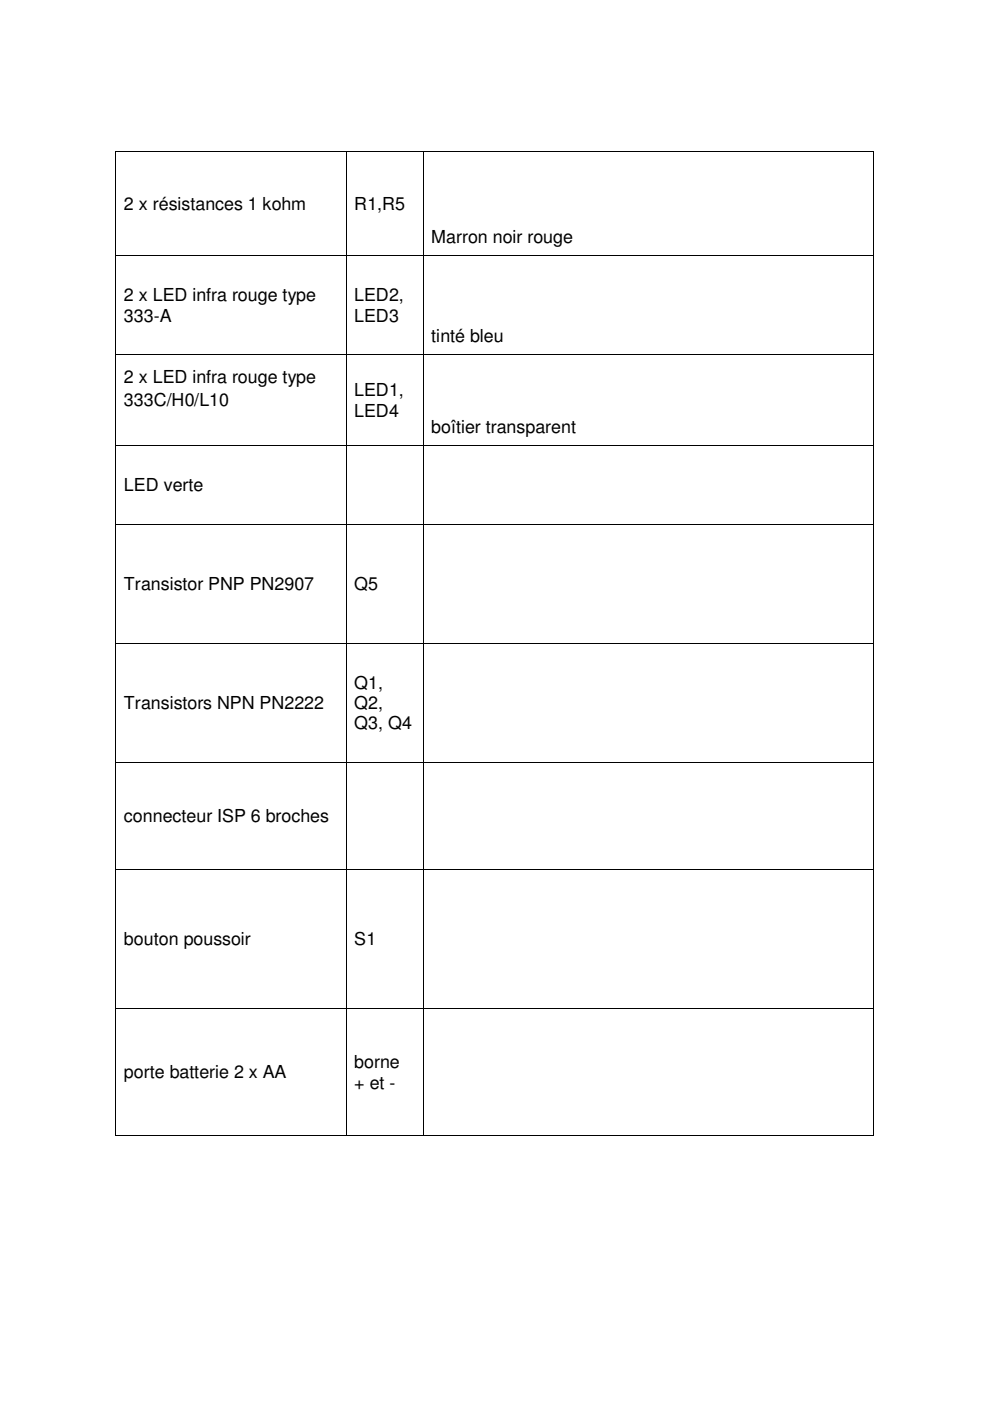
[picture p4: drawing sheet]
<svg xmlns="http://www.w3.org/2000/svg" width="210mm" height="297mm" viewBox="0 0 210 297" stroke-linecap="round" stroke-linejoin="round" font-family="sans-serif">
<defs><g id="words">
<g font-size="3.8">
<text x="26.3" y="44.5">2 x résistances 1 kohm</text>
<text x="75.1" y="44.5">R1,R5</text>
<text x="91.4" y="51.5">Marron noir rouge</text>
<text x="26.3" y="63.9">2 x LED infra rouge type</text>
<text x="75.1" y="63.9">LED2,</text>
<text x="26.3" y="68.2">333-A</text>
<text x="75.1" y="68.2">LED3</text>
<text x="91.4" y="72.6">tinté bleu</text>
<text x="26.3" y="81.2">2 x LED infra rouge type</text>
<text x="75.1" y="84">LED1,</text>
<text x="26.3" y="86.1">333C/H0/L10</text>
<text x="75.1" y="88.3">LED4</text>
<text x="91.4" y="91.7">boîtier transparent</text>
<text x="26.3" y="104.1">LED verte</text>
<text x="26.3" y="125.1">Transistor PNP PN2907</text>
<text x="75.1" y="125.1">Q5</text>
<text x="75.1" y="146">Q1,</text>
<text x="26.3" y="150.3">Transistors NPN PN2222</text>
<text x="75.1" y="150.3">Q2,</text>
<text x="75.1" y="154.6">Q3, Q4</text>
<text x="26.3" y="174.2">connecteur ISP 6 broches</text>
<text x="26.3" y="200.4">bouton poussoir</text>
<text x="75.1" y="200.4">S1</text>
<text x="75.1" y="226.4">borne</text>
<text x="26.3" y="228.6">porte batterie 2 x AA</text>
<text x="75.1" y="230.8">+ et -</text>
</g>
</g></defs>
<g fill="#000">
<path d="M24.5 32h.1v2h-.1zM24.5 32h.1v.2h-.1zM73.3 32.2h.1v1.8h-.1zM73.3 32l.1 .2zM89.6 32.2h.2v1.8h-.2zM89.6 32h.2v.2h-.2zM185.2 32h.1v2h-.1zM185.2 32h.1v.2h-.1zM24.5 54.1h.1v1.9h-.1zM73.3 54.1h.1v1.9h-.1zM89.6 54.1h.2v1.9h-.2zM185.2 54.1h.1v1.9h-.1z"/>
<path d="M24.5 75.2h.1v1.8h-.1zM73.3 75.2h.1v1.8h-.1zM89.6 75.2h.2v1.8h-.2zM185.2 75.2h.1v1.8h-.1zM24.5 94.3h.1v1.9h-.1zM73.3 94.3h.1v1.9h-.1zM89.6 94.3h.2v1.9h-.2zM185.2 94.3h.1v1.9h-.1zM24.5 111h.1v1.9h-.1zM73.3 111h.1v1.9h-.1zM89.6 111h.2v1.9h-.2zM185.2 111h.1v1.9h-.1z"/>
<path d="M24.5 136.3h.1v1.9h-.1zM73.3 136.3h.1v1.9h-.1zM89.6 136.3h.2v1.9h-.2zM185.2 136.3h.1v1.9h-.1zM24.5 161.5h.1v1.9h-.1zM73.3 161.5h.1v1.9h-.1zM89.6 161.5h.2v1.9h-.2zM185.2 161.5h.1v1.9h-.1zM24.5 184.2h.1v1.9h-.1zM73.3 184.2h.1v1.9h-.1zM89.6 184.2h.2v1.9h-.2zM185.2 184.2h.1v1.9h-.1z"/>
<path d="M24.5 213.8h.1v1.9h-.1zM73.3 213.8h.1v1.9h-.1zM89.6 213.8h.2v1.9h-.2zM185.2 213.8h.1v1.9h-.1zM24.5 240.6h.1v.1h-.1zM73.3 240.6l.1 .1zM89.6 240.6h.2v.1h-.2zM185.2 240.6h.1v.1h-.1z"/>
</g>
<g fill="none" stroke="#000" stroke-width=".21">
<path d="M24.6 34v20.1M24.6 32.1h48.7M73.4 34v20.1M73.4 32.1h16.2M89.7 34v20.1M89.8 32.1h95.4M185.3 34v20.1M24.6 56v19.2M24.6 54.1h48.7M73.4 56v19.2M73.4 54.1h16.2M89.7 56v19.2"/>
<path d="M89.8 54.1h95.4M185.3 56v19.2M24.6 77v17.3M24.6 75.2h48.7M73.4 77v17.3M73.4 75.2h16.2M89.7 77v17.3M89.8 75.2h95.4M185.3 77v17.3M24.6 96.2v14.8M24.6 94.4h48.7M73.4 96.2v14.8"/>
<path d="M73.4 94.4h16.2M89.7 96.2v14.8M89.8 94.4h95.4M185.3 96.2v14.8M24.6 112.9v23.4M24.6 111.1h48.7M73.4 112.9v23.4M73.4 111.1h16.2M89.7 112.9v23.4M89.8 111.1h95.4M185.3 112.9v23.4M24.6 138.2v23.3"/>
<path d="M24.6 136.4h48.7M73.4 138.2v23.3M73.4 136.4h16.2M89.7 138.2v23.3M89.8 136.4h95.4M185.3 138.2v23.3M24.6 163.4v20.8M24.6 161.6h48.7M73.4 163.4v20.8M73.4 161.6h16.2M89.7 163.4v20.8M89.8 161.6h95.4"/>
<path d="M185.3 163.4v20.8M24.6 186.1v27.7M24.6 184.3h48.7M73.4 186.1v27.7M73.4 184.3h16.2M89.7 186.1v27.7M89.8 184.3h95.4M185.3 186.1v27.7M24.6 215.7v24.9M24.6 213.9h48.7M73.4 215.7v24.9M73.4 213.9h16.2"/>
<path d="M89.7 215.7v24.9M89.8 213.9h95.4M185.3 215.7v24.9M24.6 240.7h48.7M73.4 240.7h16.2M89.8 240.7h95.4"/>
</g>
<use href="#words"/>
</svg>
